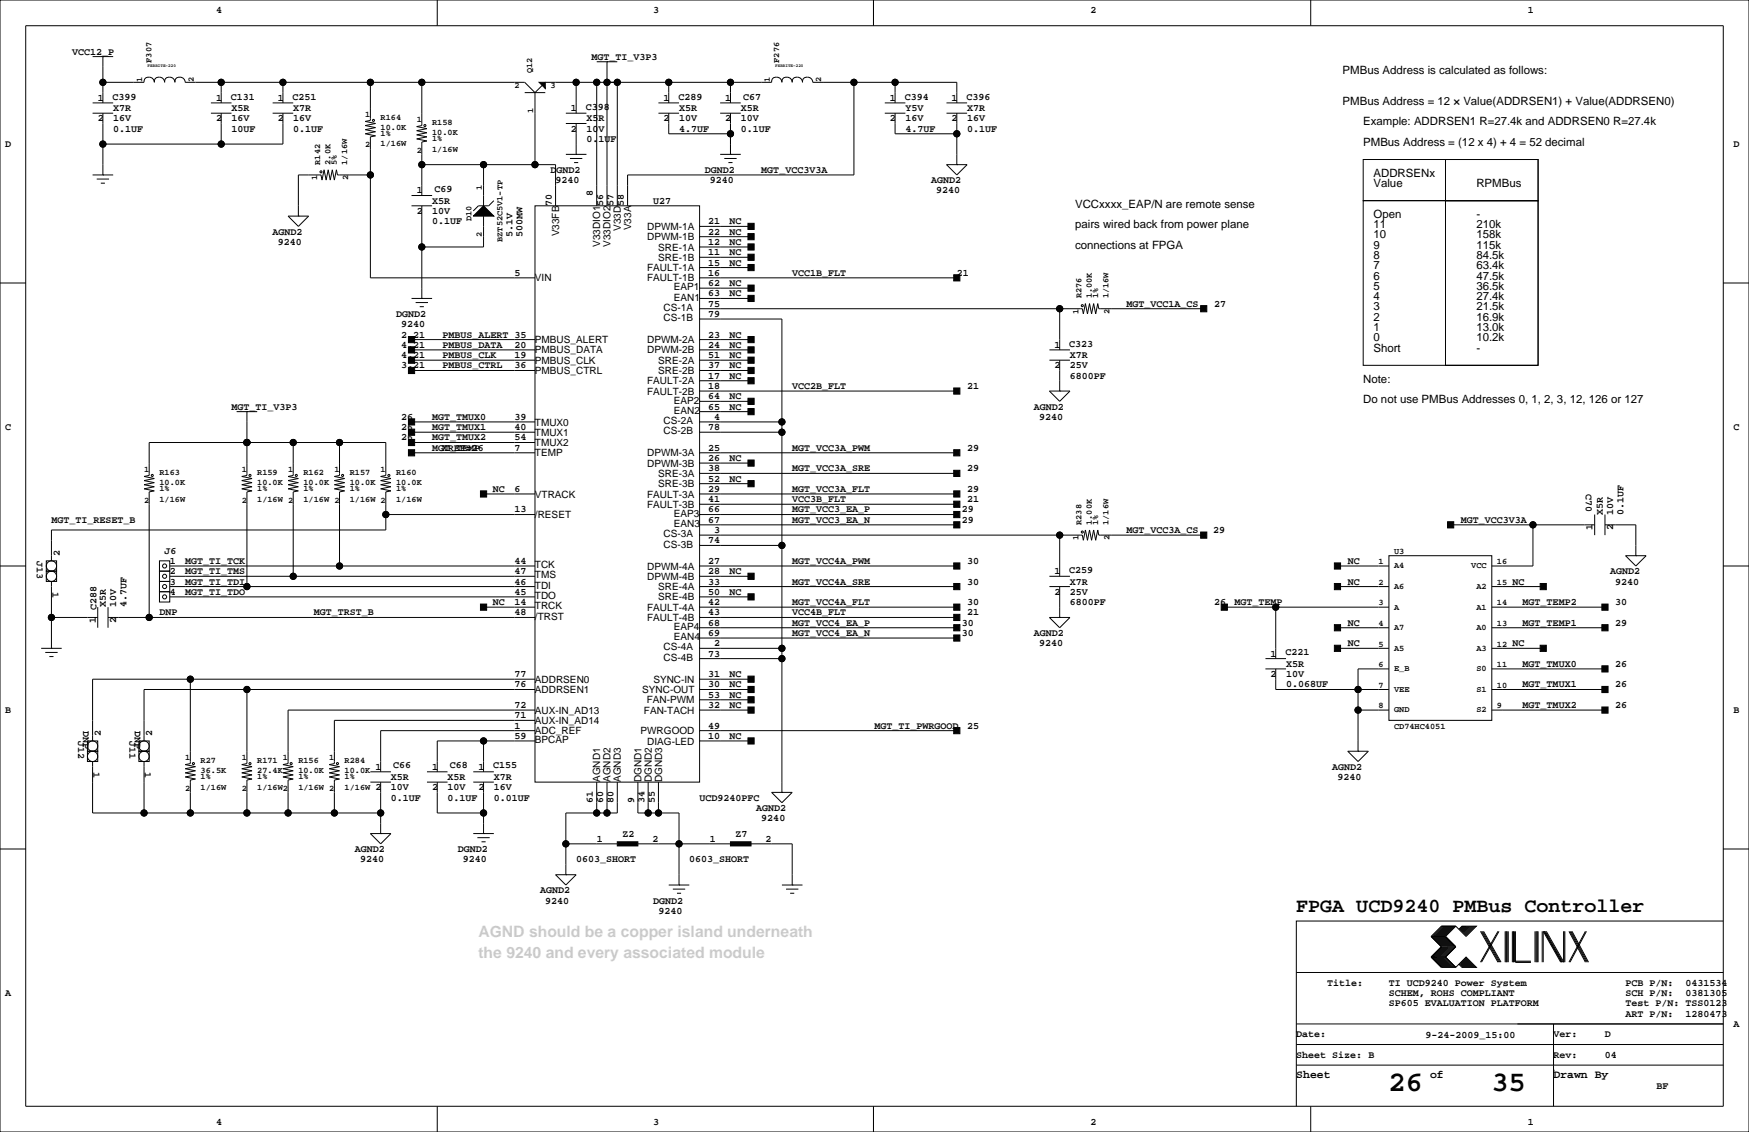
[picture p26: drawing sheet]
<svg xmlns="http://www.w3.org/2000/svg" width="432mm" height="279mm" viewBox="0 0 432 279" stroke-linecap="round" stroke-linejoin="round" font-family="sans-serif">
<defs><g id="words">
<g font-size="7.1">
<text x="342.8" y="269.3">26</text>
<text x="368.2" y="269.3">35</text>
</g>
<text font-size="4.9" x="320" y="225.1">FPGA UCD9240 PMBus Controller</text>
<g font-size="3.9" fill="#ccc">
<text x="118.1" y="231.3">AGND should be a copper island underneath</text>
<text x="118.1" y="236.3">the 9240 and every associated module</text>
</g>
<g font-size="2.8">
<text x="331.5" y="18.2">PMBus Address is calculated as follows:</text>
<text x="331.5" y="25.8">PMBus Address = 12 × Value(ADDRSEN1) + Value(ADDRSEN0)</text>
<text x="336.6" y="30.9">Example: ADDRSEN1 R=27.4k and ADDRSEN0 R=27.4k</text>
<text x="336.6" y="36">PMBus Address = (12 x 4) + 4 = 52 decimal</text>
<text x="339.1" y="43.6">ADDRSENx</text>
<text x="339.1" y="46.1">Value</text>
<text x="364.5" y="46.1">RPMBus</text>
<text x="265.4" y="51.2">VCCxxxx_EAP/N are remote sense</text>
<text x="339.1" y="53.8">Open</text>
<text x="364.5" y="53.8">-</text>
<text x="265.4" y="56.3">pairs wired back from power plane</text>
<text x="339.1" y="56.3">11</text>
<text x="339.1" y="58.8">10</text>
<text x="364.5" y="58.8">158k</text>
<text x="364.5" y="56.3">210k</text>
<text x="265.4" y="61.4">connections at FPGA</text>
<text x="339.1" y="61.4">9</text>
<text x="339.1" y="63.9">8</text>
<text x="364.5" y="61.4">115k</text>
<text x="364.5" y="63.9">84.5k</text>
<text x="339.1" y="66.5">7</text>
<text x="339.1" y="69">6</text>
<text x="339.1" y="71.5">5</text>
<text x="364.5" y="66.5">63.4k</text>
<text x="364.5" y="69">47.5k</text>
<text x="364.5" y="71.5">36.5k</text>
<text x="339.1" y="74.1">4</text>
<text x="339.1" y="76.6">3</text>
<text x="364.5" y="74.1">27.4k</text>
<text x="364.5" y="76.6">21.5k</text>
<text x="339.1" y="79.2">2</text>
<text x="339.1" y="81.7">1</text>
<text x="364.5" y="79.2">16.9k</text>
<text x="364.5" y="81.7">13.0k</text>
<text x="339.1" y="84.2">0</text>
<text x="339.1" y="86.8">Short</text>
<text x="364.5" y="86.8">-</text>
<text x="364.5" y="84.2">10.2k</text>
<text x="336.6" y="94.4">Note:</text>
<text x="336.6" y="99.5">Do not use PMBus Addresses 0, 1, 2, 3, 12, 126 or 127</text>
<text x="320" y="266.1">Sheet</text>
<text x="353.1" y="266.1">of</text>
<text x="383.5" y="266.1">Drawn By</text>
</g>
<g font-size="2.5">
<text x="53.3" y="3.3">4</text>
<text x="161.3" y="3.3">3</text>
<text x="269.2" y="3.3">2</text>
<text x="377.2" y="3.3">1</text>
<text x="17.8" y="13.5">VCC12_P</text>
<text x="146" y="14.7">MGT_TI_V3P3</text>
<text x="24.1" y="24.9">1</text>
<text x="24.1" y="30">2</text>
<text x="27.8" y="24.6">C399</text>
<text x="27.9" y="27.4">X7R</text>
<text x="27.9" y="30">16V</text>
<text x="53.3" y="30">2</text>
<text x="53.3" y="24.9">1</text>
<text x="57" y="24.6">C131</text>
<text x="57.1" y="30">16V</text>
<text x="57.1" y="27.4">X5R</text>
<text x="68.6" y="30">2</text>
<text x="68.6" y="24.9">1</text>
<text x="72.2" y="24.6">C251</text>
<text x="72.4" y="30">16V</text>
<text x="72.4" y="27.4">X7R</text>
<text x="141" y="27.4">1</text>
<text x="144.6" y="27.1">C398</text>
<text x="144.8" y="30">X5R</text>
<text x="163.8" y="30">2</text>
<text x="163.8" y="24.9">1</text>
<text x="167.5" y="24.6">C289</text>
<text x="167.6" y="27.4">X5R</text>
<text x="167.6" y="30">10V</text>
<text x="179.1" y="30">2</text>
<text x="179.1" y="24.9">1</text>
<text x="182.9" y="30">10V</text>
<text x="182.9" y="27.4">X5R</text>
<text x="183.5" y="24.6">C67</text>
<text x="219.7" y="24.9">1</text>
<text x="219.7" y="30">2</text>
<text x="223.4" y="24.6">C394</text>
<text x="223.5" y="27.4">Y5V</text>
<text x="223.5" y="30">16V</text>
<text x="234.9" y="24.9">1</text>
<text x="234.9" y="30">2</text>
<text x="238.6" y="24.6">C396</text>
<text x="238.8" y="27.4">X7R</text>
<text x="238.8" y="30">16V</text>
<text x="27.9" y="32.5">0.1UF</text>
<text x="57.1" y="32.5">10UF</text>
<text x="72.4" y="32.5">0.1UF</text>
<text x="141" y="32.5">2</text>
<text x="144.8" y="32.5">10V</text>
<text x="144.8" y="35.1">0.1UF</text>
<text x="167.6" y="32.5">4.7UF</text>
<text x="182.9" y="32.5">0.1UF</text>
<text x="223.5" y="32.5">4.7UF</text>
<text x="238.8" y="32.5">0.1UF</text>
<text x="1.3" y="36.3">D</text>
<text x="428" y="36.3">D</text>
<text x="102.9" y="47.8">1</text>
<text x="107.3" y="47.4">C69</text>
<text x="135.9" y="42.7">DGND2</text>
<text x="137.2" y="45.2">9240</text>
<text x="174" y="42.7">DGND2</text>
<text x="175.3" y="45.2">9240</text>
<text x="188" y="42.7">MGT_VCC3V3A</text>
<text x="229.9" y="45.2">AGND2</text>
<text x="231.1" y="47.8">9240</text>
<text x="102.9" y="52.8">2</text>
<text x="106.7" y="50.3">X5R</text>
<text x="106.7" y="52.8">10V</text>
<text x="136.2" y="50.8" transform="rotate(-90 136.2 50.8)">70</text>
<text x="146.4" y="48.3" transform="rotate(-90 146.4 48.3)">8</text>
<text x="148.9" y="50.8" transform="rotate(-90 148.9 50.8)">56</text>
<text x="151.5" y="50.8" transform="rotate(-90 151.5 50.8)">57</text>
<text x="154" y="50.8" transform="rotate(-90 154 50.8)">58</text>
<text x="161.3" y="50.3">U27</text>
<text x="67.3" y="57.9">AGND2</text>
<text x="106.7" y="55.4">0.1UF</text>
<text x="126.5" y="58.4" transform="rotate(-90 126.5 58.4)">5.1V</text>
<text x="129" y="58.4" transform="rotate(-90 129 58.4)">500MW</text>
<text x="138" y="58.3" transform="rotate(-90 138 58.3)">V33FB</text>
<text x="153.3" y="57" transform="rotate(-90 153.3 57)">V33D</text>
<text x="155.8" y="56.8" transform="rotate(-90 155.8 56.8)">V33A</text>
<text x="159.8" y="56.8">DPWM-1A</text>
<text x="159.8" y="59.3">DPWM-1B</text>
<text x="174.8" y="55.4">21</text>
<text x="174.8" y="57.9">22</text>
<text x="180.1" y="57.9">NC</text>
<text x="180.1" y="55.4">NC</text>
<text x="68.6" y="60.5">9240</text>
<text x="148.2" y="61" transform="rotate(-90 148.2 61)">V33DIO1</text>
<text x="150.7" y="61" transform="rotate(-90 150.7 61)">V33DIO2</text>
<text x="162.5" y="61.8">SRE-1A</text>
<text x="162.5" y="64.4">SRE-1B</text>
<text x="174.8" y="65.5">15</text>
<text x="174.8" y="60.5">12</text>
<text x="174.8" y="63">11</text>
<text x="180.1" y="65.5">NC</text>
<text x="180.1" y="63">NC</text>
<text x="180.1" y="60.5">NC</text>
<text x="127" y="68.1">5</text>
<text x="132.1" y="69.5">VIN</text>
<text x="159.8" y="66.9">FAULT-1A</text>
<text x="159.8" y="69.5">FAULT-1B</text>
<text x="166.4" y="71.7">EAP1</text>
<text x="174.8" y="70.6">62</text>
<text x="174.8" y="68.1">16</text>
<text x="180.1" y="70.6">NC</text>
<text x="195.6" y="68.1">VCC1B_FLT</text>
<text x="236.2" y="68.1">21</text>
<text x="163.8" y="76.7">CS-1A</text>
<text x="166.4" y="74.2">EAN1</text>
<text x="174.8" y="75.7">75</text>
<text x="174.8" y="73.2">63</text>
<text x="180.1" y="73.2">NC</text>
<text x="278.1" y="75.7">MGT_VCC1A_CS</text>
<text x="299.7" y="75.7">27</text>
<text x="97.8" y="78.2">DGND2</text>
<text x="99.1" y="80.8">9240</text>
<text x="99.1" y="83.3">2,21</text>
<text x="109.2" y="83.3">PMBUS_ALERT 35</text>
<text x="163.8" y="79.3">CS-1B</text>
<text x="174.8" y="78.2">79</text>
<text x="174.8" y="83.3">23</text>
<text x="180.1" y="83.3">NC</text>
<text x="99.1" y="88.4">4,21</text>
<text x="99.1" y="85.9">4,21</text>
<text x="109.2" y="88.4">PMBUS_CLK</text>
<text x="109.2" y="85.9">PMBUS_DATA</text>
<text x="127" y="88.4">19</text>
<text x="127" y="85.9">20</text>
<text x="132.1" y="84.7">PMBUS_ALERT</text>
<text x="132.1" y="89.8">PMBUS_CLK</text>
<text x="132.1" y="87.2">PMBUS_DATA</text>
<text x="159.8" y="84.7">DPWM-2A</text>
<text x="159.8" y="87.2">DPWM-2B</text>
<text x="162.5" y="89.8">SRE-2A</text>
<text x="174.8" y="85.9">24</text>
<text x="174.8" y="88.4">51</text>
<text x="180.1" y="85.9">NC</text>
<text x="180.1" y="88.4">NC</text>
<text x="260.3" y="85.9">1</text>
<text x="264" y="85.5">C323</text>
<text x="264.2" y="88.4">X7R</text>
<text x="99.1" y="90.9">3,21</text>
<text x="109.2" y="90.9">PMBUS_CTRL</text>
<text x="127" y="90.9">36</text>
<text x="132.1" y="92.3">PMBUS_CTRL</text>
<text x="159.8" y="94.9">FAULT-2A</text>
<text x="162.5" y="92.3">SRE-2B</text>
<text x="174.8" y="93.5">17</text>
<text x="174.8" y="90.9">37</text>
<text x="180.1" y="93.5">NC</text>
<text x="180.1" y="90.9">NC</text>
<text x="260.3" y="90.9">2</text>
<text x="264.2" y="93.5">6800PF</text>
<text x="264.2" y="90.9">25V</text>
<text x="57.1" y="101.1">MGT_TI_V3P3</text>
<text x="159.8" y="97.4">FAULT-2B</text>
<text x="166.4" y="99.6">EAP2</text>
<text x="174.8" y="101.1">65</text>
<text x="174.8" y="98.6">64</text>
<text x="174.8" y="96">18</text>
<text x="180.1" y="101.1">NC</text>
<text x="180.1" y="98.6">NC</text>
<text x="195.6" y="96">VCC2B_FLT</text>
<text x="238.8" y="96">21</text>
<text x="255.3" y="101.1">AGND2</text>
<text x="1.3" y="106.2">C</text>
<text x="99.1" y="106.2">26</text>
<text x="99.1" y="103.6">26</text>
<text x="106.7" y="106.2">MGT_TMUX1</text>
<text x="106.7" y="103.6">MGT_TMUX0</text>
<text x="127" y="103.6">39</text>
<text x="127" y="106.2">40</text>
<text x="132.1" y="105">TMUX0</text>
<text x="132.1" y="107.6">TMUX1</text>
<text x="163.8" y="104.7">CS-2A</text>
<text x="163.8" y="107.2">CS-2B</text>
<text x="166.4" y="102.1">EAN2</text>
<text x="174.8" y="106.2">78</text>
<text x="176.3" y="103.6">4</text>
<text x="256.5" y="103.6">9240</text>
<text x="428" y="106.2">C</text>
<text x="99.1" y="108.7">26</text>
<text x="106.7" y="111.3">MGT_TEMP</text>
<text x="106.7" y="108.7">MGT_TMUX2</text>
<text x="109.1" y="111.3">XREF=26</text>
<text x="127" y="111.3">7</text>
<text x="127" y="108.7">54</text>
<text x="132.1" y="112.6">TEMP</text>
<text x="132.1" y="110.1">TMUX2</text>
<text x="159.8" y="112.6">DPWM-3A</text>
<text x="174.8" y="111.3">25</text>
<text x="174.8" y="113.8">26</text>
<text x="180.1" y="113.8">NC</text>
<text x="195.6" y="111.3">MGT_VCC3A_PWM</text>
<text x="238.8" y="111.3">29</text>
<text x="159.8" y="115.2">DPWM-3B</text>
<text x="162.5" y="117.7">SRE-3A</text>
<text x="174.8" y="116.3">38</text>
<text x="174.8" y="118.9">52</text>
<text x="180.1" y="118.9">NC</text>
<text x="195.6" y="116.3">MGT_VCC3A_SRE</text>
<text x="238.8" y="116.3">29</text>
<text x="121.7" y="121.4">NC</text>
<text x="127" y="121.4">6</text>
<text x="132.1" y="122.8">VTRACK</text>
<text x="159.8" y="122.8">FAULT-3A</text>
<text x="159.8" y="125.3">FAULT-3B</text>
<text x="162.5" y="120.3">SRE-3B</text>
<text x="174.8" y="121.4">29</text>
<text x="174.8" y="124">41</text>
<text x="195.6" y="124">VCC3B_FLT</text>
<text x="195.6" y="121.4">MGT_VCC3A_FLT</text>
<text x="238.8" y="124">21</text>
<text x="238.8" y="121.4">29</text>
<text x="391.5" y="122" transform="rotate(90 391.5 122)">C70</text>
<text x="12.7" y="129">MGT_TI_RESET_B</text>
<text x="127" y="126.5">13</text>
<text x="132.1" y="127.9">/RESET</text>
<text x="166.4" y="130.1">EAN3</text>
<text x="166.4" y="127.5">EAP3</text>
<text x="174.8" y="129">67</text>
<text x="174.8" y="126.5">66</text>
<text x="176.3" y="131.6">3</text>
<text x="195.6" y="129">MGT_VCC3_EA_N</text>
<text x="195.6" y="126.5">MGT_VCC3_EA_P</text>
<text x="237.5" y="129">29</text>
<text x="237.5" y="126.5">29</text>
<text x="278.1" y="131.6">MGT_VCC3A_CS</text>
<text x="299.5" y="131.6">29</text>
<text x="360.7" y="129">MGT_VCC3V3A</text>
<text x="393.2" y="130.8" transform="rotate(-90 393.2 130.8)">1</text>
<text x="395.7" y="127" transform="rotate(-90 395.7 127)">X5R</text>
<text x="398.3" y="130.8" transform="rotate(-90 398.3 130.8)">2</text>
<text x="398.3" y="127" transform="rotate(-90 398.3 127)">10V</text>
<text x="400.8" y="127" transform="rotate(-90 400.8 127)">0.1UF</text>
<text x="14.7" y="137.2" transform="rotate(-90 14.7 137.2)">2</text>
<text x="40.6" y="136.7">J6</text>
<text x="163.8" y="132.6">CS-3A</text>
<text x="163.8" y="135.2">CS-3B</text>
<text x="174.8" y="134.1">74</text>
<text x="9.1" y="138.4" transform="rotate(90 9.1 138.4)">J13</text>
<text x="41.9" y="139.2">1</text>
<text x="41.9" y="141.7">2</text>
<text x="45.7" y="141.7">MGT_TI_TMS</text>
<text x="45.7" y="139.2">MGT_TI_TCK</text>
<text x="127" y="139.2">44</text>
<text x="127" y="141.7">47</text>
<text x="132.1" y="140.2">TCK</text>
<text x="132.1" y="142.8">TMS</text>
<text x="159.8" y="140.6">DPWM-4A</text>
<text x="159.8" y="143.1">DPWM-4B</text>
<text x="174.8" y="139.2">27</text>
<text x="174.8" y="141.7">28</text>
<text x="180.1" y="141.7">NC</text>
<text x="195.6" y="139.2">MGT_VCC4A_PWM</text>
<text x="238.8" y="139.2">30</text>
<text x="260.3" y="141.7">1</text>
<text x="264" y="141.4">C259</text>
<text x="332.7" y="139.2">NC</text>
<text x="397.5" y="141.7">AGND2</text>
<text x="12.9" y="146" transform="rotate(90 12.9 146)">1</text>
<text x="26.2" y="149.9" transform="rotate(-90 26.2 149.9)">X5R</text>
<text x="28.7" y="149.9" transform="rotate(-90 28.7 149.9)">10V</text>
<text x="31.2" y="149.9" transform="rotate(-90 31.2 149.9)">4.7UF</text>
<text x="41.9" y="144.3">3</text>
<text x="41.9" y="146.8">4</text>
<text x="45.7" y="146.8">MGT_TI_TDO</text>
<text x="45.7" y="144.3">MGT_TI_TDI</text>
<text x="121.7" y="149.4">NC</text>
<text x="127" y="144.3">46</text>
<text x="127" y="146.8">45</text>
<text x="127" y="149.4">14</text>
<text x="132.1" y="145.3">TDI</text>
<text x="132.1" y="147.9">TDO</text>
<text x="162.5" y="145.7">SRE-4A</text>
<text x="162.5" y="148.2">SRE-4B</text>
<text x="174.8" y="149.4">42</text>
<text x="174.8" y="144.3">33</text>
<text x="174.8" y="146.8">50</text>
<text x="180.1" y="146.8">NC</text>
<text x="195.6" y="149.4">MGT_VCC4A_FLT</text>
<text x="195.6" y="144.3">MGT_VCC4A_SRE</text>
<text x="238.8" y="149.4">30</text>
<text x="238.8" y="144.3">30</text>
<text x="260.3" y="146.8">2</text>
<text x="264.2" y="149.4">6800PF</text>
<text x="264.2" y="146.8">25V</text>
<text x="264.2" y="144.3">X7R</text>
<text x="299.7" y="149.4">26</text>
<text x="304.8" y="149.4">MGT_TEMP</text>
<text x="332.7" y="144.3">NC</text>
<text x="373.4" y="144.3">NC</text>
<text x="375.9" y="149.4">MGT_TEMP2</text>
<text x="398.8" y="144.3">9240</text>
<text x="398.8" y="149.4">30</text>
<text x="23.6" y="153.7" transform="rotate(-90 23.6 153.7)">1</text>
<text x="23.8" y="150.5" transform="rotate(-90 23.8 150.5)">C288</text>
<text x="28.7" y="153.7" transform="rotate(-90 28.7 153.7)">2</text>
<text x="39.4" y="151.9">DNP</text>
<text x="77.5" y="151.9">MGT_TRST_B</text>
<text x="127" y="151.9">48</text>
<text x="132.1" y="152.9">/TRST</text>
<text x="132.1" y="150.4">TRCK</text>
<text x="159.8" y="150.7">FAULT-4A</text>
<text x="159.8" y="153.3">FAULT-4B</text>
<text x="166.4" y="155.5">EAP4</text>
<text x="174.8" y="154.4">68</text>
<text x="174.8" y="151.9">43</text>
<text x="195.6" y="151.9">VCC4B_FLT</text>
<text x="195.6" y="154.4">MGT_VCC4_EA_P</text>
<text x="237.5" y="154.4">30</text>
<text x="238.8" y="151.9">21</text>
<text x="332.7" y="154.4">NC</text>
<text x="375.9" y="154.4">MGT_TEMP1</text>
<text x="398.8" y="154.4">29</text>
<text x="163.8" y="160.6">CS-4A</text>
<text x="166.4" y="158">EAN4</text>
<text x="174.8" y="157">69</text>
<text x="176.3" y="159.5">2</text>
<text x="195.6" y="157">MGT_VCC4_EA_N</text>
<text x="237.5" y="157">30</text>
<text x="255.3" y="157">AGND2</text>
<text x="256.5" y="159.5">9240</text>
<text x="317.3" y="161.7">C221</text>
<text x="332.7" y="159.5">NC</text>
<text x="373.4" y="159.5">NC</text>
<text x="127" y="167.1">77</text>
<text x="163.8" y="163.1">CS-4B</text>
<text x="174.8" y="162.1">73</text>
<text x="174.8" y="167.1">31</text>
<text x="180.1" y="167.1">NC</text>
<text x="313.7" y="167.1">2</text>
<text x="313.7" y="162.1">1</text>
<text x="317.5" y="167.1">10V</text>
<text x="317.5" y="164.6">X5R</text>
<text x="375.9" y="164.6">MGT_TMUX0</text>
<text x="398.8" y="164.6">26</text>
<text x="127" y="169.7">76</text>
<text x="132.1" y="168.5">ADDRSEN0</text>
<text x="132.1" y="171.1">ADDRSEN1</text>
<text x="158.6" y="171.1">SYNC-OUT</text>
<text x="159.7" y="173.6">FAN-PWM</text>
<text x="161.3" y="168.5">SYNC-IN</text>
<text x="174.8" y="172.2">53</text>
<text x="174.8" y="169.7">30</text>
<text x="180.1" y="169.7">NC</text>
<text x="180.1" y="172.2">NC</text>
<text x="317.5" y="169.7">0.068UF</text>
<text x="375.9" y="169.7">MGT_TMUX1</text>
<text x="398.8" y="169.7">26</text>
<text x="1.3" y="176">B</text>
<text x="127" y="179.8">1</text>
<text x="127" y="174.8">72</text>
<text x="127" y="177.3">71</text>
<text x="132.1" y="176.1">AUX-IN_AD13</text>
<text x="132.1" y="178.7">AUX-IN_AD14</text>
<text x="159" y="176.1">FAN-TACH</text>
<text x="174.8" y="174.8">32</text>
<text x="174.8" y="179.8">49</text>
<text x="180.1" y="174.8">NC</text>
<text x="215.9" y="179.8">MGT_TI_PWRGOOD</text>
<text x="238.8" y="179.8">25</text>
<text x="375.9" y="174.8">MGT_TMUX2</text>
<text x="398.8" y="174.8">26</text>
<text x="428" y="176">B</text>
<text x="19.3" y="182.9" transform="rotate(90 19.3 182.9)">J12</text>
<text x="20.5" y="180.3" transform="rotate(90 20.5 180.3)">DNP</text>
<text x="24.9" y="181.6" transform="rotate(-90 24.9 181.6)">2</text>
<text x="32" y="182.9" transform="rotate(90 32 182.9)">J11</text>
<text x="33.2" y="180.3" transform="rotate(90 33.2 180.3)">DNP</text>
<text x="37.6" y="181.6" transform="rotate(-90 37.6 181.6)">2</text>
<text x="127" y="182.4">59</text>
<text x="132.1" y="181.2">ADC_REF</text>
<text x="132.1" y="183.4">BPCAP</text>
<text x="158.1" y="181.2">PWRGOOD</text>
<text x="159.8" y="183.8">DIAG-LED</text>
<text x="174.8" y="182.4">10</text>
<text x="180.1" y="182.4">NC</text>
<text x="23.1" y="190.5" transform="rotate(90 23.1 190.5)">1</text>
<text x="35.8" y="190.5" transform="rotate(90 35.8 190.5)">1</text>
<text x="92.7" y="190">1</text>
<text x="97.1" y="189.7">C66</text>
<text x="106.7" y="190">1</text>
<text x="111.1" y="189.7">C68</text>
<text x="118.1" y="190">1</text>
<text x="121.8" y="189.7">C155</text>
<text x="328.9" y="190">AGND2</text>
<text x="92.7" y="195.1">2</text>
<text x="96.5" y="197.6">0.1UF</text>
<text x="96.5" y="195.1">10V</text>
<text x="96.5" y="192.5">X5R</text>
<text x="106.7" y="195.1">2</text>
<text x="110.5" y="192.5">X5R</text>
<text x="110.5" y="195.1">10V</text>
<text x="110.5" y="197.6">0.1UF</text>
<text x="118.1" y="195.1">2</text>
<text x="121.9" y="197.6">0.01UF</text>
<text x="121.9" y="195.1">16V</text>
<text x="121.9" y="192.5">X7R</text>
<text x="148.2" y="193" transform="rotate(-90 148.2 193)">AGND1</text>
<text x="150.7" y="193" transform="rotate(-90 150.7 193)">AGND2</text>
<text x="153.3" y="193" transform="rotate(-90 153.3 193)">AGND3</text>
<text x="158.4" y="193" transform="rotate(-90 158.4 193)">DGND1</text>
<text x="160.9" y="193" transform="rotate(-90 160.9 193)">DGND2</text>
<text x="163.4" y="193" transform="rotate(-90 163.4 193)">DGND3</text>
<text x="172.7" y="197.6">UCD9240PFC</text>
<text x="330.2" y="192.5">9240</text>
<text x="146.4" y="198.1" transform="rotate(-90 146.4 198.1)">61</text>
<text x="148.9" y="198.1" transform="rotate(-90 148.9 198.1)">60</text>
<text x="151.5" y="198.1" transform="rotate(-90 151.5 198.1)">80</text>
<text x="156.6" y="198.1" transform="rotate(-90 156.6 198.1)">9</text>
<text x="159.1" y="198.1" transform="rotate(-90 159.1 198.1)">34</text>
<text x="161.6" y="198.1" transform="rotate(-90 161.6 198.1)">55</text>
<text x="186.7" y="200.2">AGND2</text>
<text x="188" y="202.7">9240</text>
<text x="147.3" y="207.8">1</text>
<text x="153.7" y="206.5">Z2</text>
<text x="161.1" y="207.8">2</text>
<text x="175.3" y="207.8">1</text>
<text x="181.6" y="206.5">Z7</text>
<text x="189" y="207.8">2</text>
<text x="87.6" y="210.3">AGND2</text>
<text x="88.9" y="212.9">9240</text>
<text x="113" y="210.3">DGND2</text>
<text x="114.3" y="212.9">9240</text>
<text x="142.2" y="212.9">0603_SHORT</text>
<text x="170.2" y="212.9">0603_SHORT</text>
<text x="133.3" y="220.5">AGND2</text>
<text x="134.6" y="223">9240</text>
<text x="161.3" y="223">DGND2</text>
<text x="162.6" y="225.6">9240</text>
<text x="1.3" y="245.9">A</text>
<text x="327.7" y="243.3">Title:</text>
<text x="342.9" y="243.3">TI UCD9240 Power System</text>
<text x="342.9" y="245.9">SCHEM, ROHS COMPLIANT</text>
<text x="401.3" y="245.9">SCH P/N:</text>
<text x="401.3" y="243.3">PCB P/N:</text>
<text x="416.1" y="245.9">0381305</text>
<text x="416.1" y="243.3">0431534</text>
<text x="342.9" y="248.4">SP605 EVALUATION PLATFORM</text>
<text x="401.3" y="248.4">Test P/N: TSS0123</text>
<text x="401.3" y="251">ART P/N:</text>
<text x="416.1" y="251">1280473</text>
<text x="320" y="256">Date:</text>
<text x="351.9" y="256.2">9-24-2009_15:00</text>
<text x="383.5" y="256">Ver:</text>
<text x="396.2" y="256">D</text>
<text x="428" y="253.5">A</text>
<text x="320" y="261.1">Sheet Size: B</text>
<text x="383.5" y="261.1">Rev:</text>
<text x="396.2" y="261.1">04</text>
<text x="408.9" y="268.7">BF</text>
<text x="53.3" y="277.6">4</text>
<text x="161.3" y="277.6">3</text>
<text x="269.2" y="277.6">2</text>
<text x="377.2" y="277.6">1</text>
</g>
<g font-size="2.1">
<text x="37.4" y="15.5" transform="rotate(-90 37.4 15.5)">F307</text>
<text x="192.4" y="15.5" transform="rotate(-90 192.4 15.5)">F276</text>
<text x="35.1" y="20.3" transform="rotate(-90 35.1 20.3)">1</text>
<text x="47.8" y="20.3" transform="rotate(-90 47.8 20.3)">2</text>
<text x="127" y="21.7">2</text>
<text x="131.4" y="18" transform="rotate(-90 131.4 18)">Q12</text>
<text x="135.9" y="21.7">3</text>
<text x="190.1" y="20.3" transform="rotate(-90 190.1 20.3)">1</text>
<text x="202.8" y="20.3" transform="rotate(-90 202.8 20.3)">2</text>
<text x="90.2" y="28.8">1</text>
<text x="94" y="29.6">R164</text>
<text x="131.6" y="27.9" transform="rotate(-90 131.6 27.9)">1</text>
<text x="94" y="33.6">1%</text>
<text x="94" y="32.1">10.0K</text>
<text x="102.9" y="30">1</text>
<text x="106.7" y="30.8">R158</text>
<text x="106.7" y="33.4">10.0K</text>
<text x="106.7" y="34.9">1%</text>
<text x="79.1" y="40.6" transform="rotate(-90 79.1 40.6)">R142</text>
<text x="81.6" y="40.6" transform="rotate(-90 81.6 40.6)">2.0K</text>
<text x="83.1" y="40.6" transform="rotate(-90 83.1 40.6)">5%</text>
<text x="85.7" y="40.6" transform="rotate(-90 85.7 40.6)">1/16W</text>
<text x="90.2" y="36.4">2</text>
<text x="94" y="36.2">1/16W</text>
<text x="102.9" y="37.7">2</text>
<text x="106.7" y="37.4">1/16W</text>
<text x="78.3" y="44.4" transform="rotate(-90 78.3 44.4)">1</text>
<text x="85.9" y="44.4" transform="rotate(-90 85.9 44.4)">2</text>
<text x="118.9" y="47" transform="rotate(-90 118.9 47)">1</text>
<text x="116.4" y="54.6" transform="rotate(-90 116.4 54.6)">D10</text>
<text x="118.9" y="58.4" transform="rotate(-90 118.9 58.4)">2</text>
<text x="124" y="59.7" transform="rotate(-90 124 59.7)">BZT52C5V1-TP</text>
<text x="266.3" y="77.5" transform="rotate(-90 266.3 77.5)">1</text>
<text x="267" y="73.7" transform="rotate(-90 267 73.7)">R276</text>
<text x="269.6" y="73.7" transform="rotate(-90 269.6 73.7)">1.00K</text>
<text x="271.1" y="73.7" transform="rotate(-90 271.1 73.7)">1%</text>
<text x="273.6" y="73.7" transform="rotate(-90 273.6 73.7)">1/16W</text>
<text x="273.9" y="77.5" transform="rotate(-90 273.9 77.5)">2</text>
<text x="35.6" y="116.4">1</text>
<text x="39.4" y="117.2">R163</text>
<text x="39.4" y="119.7">10.0K</text>
<text x="59.7" y="116.4">1</text>
<text x="63.5" y="117.2">R159</text>
<text x="63.5" y="119.7">10.0K</text>
<text x="71.1" y="116.4">1</text>
<text x="74.9" y="119.7">10.0K</text>
<text x="74.9" y="117.2">R162</text>
<text x="82.5" y="116.4">1</text>
<text x="86.4" y="119.7">10.0K</text>
<text x="86.4" y="117.2">R157</text>
<text x="94" y="116.4">1</text>
<text x="97.8" y="119.7">10.0K</text>
<text x="97.8" y="117.2">R160</text>
<text x="35.6" y="124">2</text>
<text x="39.4" y="123.8">1/16W</text>
<text x="39.4" y="121.2">1%</text>
<text x="59.7" y="124">2</text>
<text x="63.5" y="123.8">1/16W 2</text>
<text x="63.5" y="121.2">1%</text>
<text x="74.9" y="121.2">1%</text>
<text x="74.9" y="123.8">1/16W 2</text>
<text x="86.4" y="121.2">1%</text>
<text x="86.4" y="123.8">1/16W 2</text>
<text x="97.8" y="121.2">1%</text>
<text x="97.8" y="123.8">1/16W</text>
<text x="267" y="129.5" transform="rotate(-90 267 129.5)">R238</text>
<text x="269.6" y="129.5" transform="rotate(-90 269.6 129.5)">1.00K</text>
<text x="271.1" y="129.5" transform="rotate(-90 271.1 129.5)">1%</text>
<text x="273.6" y="129.5" transform="rotate(-90 273.6 129.5)">1/16W</text>
<text x="266.3" y="133.3" transform="rotate(-90 266.3 133.3)">1</text>
<text x="273.9" y="133.3" transform="rotate(-90 273.9 133.3)">2</text>
<text x="344.2" y="136.7">U3</text>
<text x="340.4" y="139.3">1</text>
<text x="344.2" y="140.3">A4</text>
<text x="363.2" y="140.3">VCC</text>
<text x="369.6" y="139.3">16</text>
<text x="340.4" y="144.3">2</text>
<text x="340.4" y="149.4">3</text>
<text x="344.2" y="145.4">A6</text>
<text x="364.5" y="145.4">A2</text>
<text x="369.6" y="149.4">14</text>
<text x="369.6" y="144.3">15</text>
<text x="340.4" y="154.5">4</text>
<text x="344.2" y="150.5">A</text>
<text x="344.2" y="155.5">A7</text>
<text x="364.5" y="155.5">A0</text>
<text x="364.5" y="150.5">A1</text>
<text x="369.6" y="154.5">13</text>
<text x="340.4" y="159.6">5</text>
<text x="344.2" y="160.6">A5</text>
<text x="364.5" y="160.6">A3</text>
<text x="369.6" y="159.6">12</text>
<text x="340.4" y="164.7">6</text>
<text x="344.2" y="165.7">E_B</text>
<text x="364.5" y="165.7">S0</text>
<text x="369.6" y="164.7">11</text>
<text x="340.4" y="169.7">7</text>
<text x="344.2" y="170.8">VEE</text>
<text x="364.5" y="170.8">S1</text>
<text x="369.6" y="169.7">10</text>
<text x="340.4" y="174.8">8</text>
<text x="344.2" y="175.9">GND</text>
<text x="344.2" y="179.9">CD74HC4051</text>
<text x="364.5" y="175.9">S2</text>
<text x="369.6" y="174.8">9</text>
<text x="45.7" y="187.5">1</text>
<text x="49.5" y="188.3">R27</text>
<text x="49.5" y="190.8">36.5K</text>
<text x="59.7" y="187.5">1</text>
<text x="63.5" y="188.3">R171</text>
<text x="63.5" y="190.8">27.4K</text>
<text x="69.8" y="187.5">1</text>
<text x="73.7" y="190.8">10.0K</text>
<text x="73.7" y="188.3">R156</text>
<text x="81.3" y="187.5">1</text>
<text x="85.1" y="188.3">R284</text>
<text x="85.1" y="190.8">10.0K</text>
<text x="45.7" y="195.1">2</text>
<text x="49.5" y="194.9">1/16W</text>
<text x="49.5" y="192.4">1%</text>
<text x="59.7" y="195.1">2</text>
<text x="63.5" y="194.9">1/16W2</text>
<text x="63.5" y="192.4">1%</text>
<text x="73.7" y="192.4">1%</text>
<text x="73.7" y="194.9">1/16W 2</text>
<text x="85.1" y="194.9">1/16W</text>
<text x="85.1" y="192.4">1%</text>
</g>
<g font-size="1.1">
<text x="36.4" y="16.4">FERRITE-220</text>
<text x="191.4" y="16.4">FERRITE-220</text>
</g>
</g></defs>
<g fill="none" stroke="#000" stroke-width=".25">
<path d="M0 0h431.8v279.4h-431.8zM6.3 6.4h419.1v266.6h-419.1zM22.9 14h5M25.4 14h.1M25.4 14v11.4M107.9 0v6.4M147.3 15.2h5.1M149.9 15.2h.1M149.9 15.2v35.6M199.4 19.1a1.05 1.05 0 0 0-1.3 1.2 1.27 1.27 0 0 0-1.2-1.3 1.27 1.27 0 0 0-1.3 1.3 1.27 1.27 0 0 0-1.3-1.3 1.27 1.27 0 0 0-1.3 1.3 1.26 1.26 0 0 0-1.2-1.3 1.26 1.26 0 0 0-1.3 1.3M199.4 19.1a1.27 1.27 0 0 1 1.3 1.2h35.5v5.1M215.6 0v6.4"/>
<path d="M323.6 0v6.4M22.9 27.9h5M22.9 25.4h5M25.4 27.9v15.3M25.4 20.3h10.2M35.6 20.3a1.26 1.26 0 0 1 1.2-1.3 1.26 1.26 0 0 1 1.3 1.3M38.1 20.3a1.26 1.26 0 0 1 1.3-1.3 1.26 1.26 0 0 1 1.2 1.3M40.7 20.3a1.26 1.26 0 0 1 1.2-1.3 1.26 1.26 0 0 1 1.3 1.3 1.27 1.27 0 0 1 1.3-1.3 1.27 1.27 0 0 1 1.2 1.3h83.8l2.6 2.6M52.1 27.9h5M52.1 25.4h5M54.6 20.3v5.1M54.6 27.9v7.7"/>
<path d="M67.3 27.9h5.1M67.3 25.4h5.1M69.8 27.9v7.7h-44.4M69.8 20.3v5.1M91.4 20.3v9.4l-1.2 .3 2.5 .5-2.5 .5 2.5 .5-2.5 .5 2.5 .5-2.5 .5 2.5 .5-1.3 .3v34.8h40.7M104.1 20.3v10.7l-1.2 .2 2.5 .6-2.5 .5 2.5 .5-2.5 .5 2.5 .5-2.5 .5 2.5 .5-1.3 .3v13.2M129.5 22.9h5.1M132.1 22.9v17.7M133.9 21.1l-1.8 1.8M134.6 20.3h55.9M139.7 38.1h5.1M139.7 30.5h5.1"/>
<path d="M139.7 27.9h5.1M140.7 39.1h3.1M142.2 38.1h.1M142.2 20.3v7.6M142.2 30.5v7.6M147.3 20.3v30.5M152.4 20.3v30.5M162.6 27.9h5M162.6 25.4h5M165.1 20.3v5.1M165.1 27.9v5.1h15.2M177.8 38.1h5.1"/>
<path d="M177.8 27.9h5.1M177.8 25.4h5.1M178.8 39.1h3.1M180.3 38.1h.1M180.3 20.3v5.1M180.3 27.9v10.2M210.8 20.3v22.9h-55.9v7.6M218.4 27.9h5.1M218.4 25.4h5.1M221 27.9v5.1h15.2M221 20.3v5.1M233.7 27.9h5.1"/>
<path d="M233.7 25.4h5.1M236.2 27.9v12.7M336.5 39.4h43.2v10.1h-43.2zM356.9 39.4h22.8v10.1h-22.8zM22.9 43.2h5M23.9 44.2h3M24.9 45.2h1M25.4 43.2h.1M71.1 53.3h5.1l-2.5 2.6zM73.7 53.3h.1M91.4 43.2h-8.1l-.2-1.3-.6 2.5-.5-2.5-.5 2.5-.5-2.5-.5 2.5-.5-2.5-.5 2.5-.3-1.2h-5.5v10.1M101.6 50.8h5.1"/>
<path d="M101.6 48.3h5.1M104.1 50.8v22.9M104.1 40.6h33.1v10.2M119.4 40.6v10.2M119.4 53.3v7.7h-15.3M121.9 49.5l-1.3 1.3h-2.5l-1.3 1.3M132.1 50.8h40.6v142.2h-40.6zM141.7 40.1h1M172.7 55.9h12.7M172.7 58.4h12.7M179.8 40.1h1M233.7 40.6h5.1l-2.6 2.6z"/>
<path d="M236.2 40.6h.1M336.5 49.5h43.2v40.7h-43.2zM356.9 49.5h22.8v40.7h-22.8zM0 69.8h6.3M101.6 73.7h5.1M102.6 74.7h3.1M103.6 75.7h1M104.1 73.7h.1M172.7 76.2h94.5l.3 1.3 .5-2.6 .5 2.6 .5-2.6 .5 2.6 .5-2.6 .5 2.6 .5-2.6 .3 1.3h25.9M172.7 71.1h12.7M172.7 61h12.7M172.7 63.5h12.7"/>
<path d="M172.7 66h12.7M172.7 73.7h12.7M172.7 68.6h63.5M172.7 78.7h20.3v116.9M261.6 76.2v10.2M425.4 69.8h6.4M101.6 88.9h30.5M101.6 86.4h30.5M101.6 83.8h30.5M101.6 91.4h30.5M172.7 88.9h12.7M172.7 86.4h12.7"/>
<path d="M172.7 99.1h12.7M172.7 83.8h12.7M172.7 91.4h12.7M172.7 94h12.7M172.7 96.5h63.5M259.1 88.9h5.1M259.1 86.4h5.1M259.1 96.5h5.1l-2.6 2.6zM261.6 96.5h.1M261.6 88.9v7.6M58.4 101.6h5.1M61 109.2h.1"/>
<path d="M61 101.6h.1M61 101.6v15.7l-1.3 .3 2.5 .5-2.5 .5 2.5 .5-2.5 .5 2.5 .5-2.5 .6 2.5 .5-1.2 .2v23.4M72.4 109.2v8.1l-1.3 .3 2.6 .5-2.6 .5 2.6 .5-2.6 .5 2.6 .5-2.6 .6 2.6 .5-1.3 .2v20.8M83.8 109.2v8.1l-1.3 .3 2.6 .5-2.6 .5 2.6 .5-2.6 .5 2.6 .5-2.6 .6 2.6 .5-1.3 .2v18.3M101.6 109.2h30.5M101.6 111.8h30.5M101.6 104.1h30.5M101.6 106.7h30.5M172.7 101.6h12.7M172.7 111.8h63.5M172.7 116.8h63.5M172.7 119.4h12.7"/>
<path d="M172.7 114.3h12.7M172.7 104.1h20.3M172.7 106.7h20.3M0 139.7h6.3M11.4 138.4h2.6v2.6h-2.6zM12.7 138.4v-7.6h82.5v-9.4l1.3-.2-2.5-.5 2.5-.6-2.5-.5 2.5-.5-2.5-.5 2.5-.5-2.5-.5 1.2-.3v-8.1h-58.4v8.1l-1.2 .3 2.5 .5-2.5 .5 2.5 .5-2.5 .5 2.5 .5-2.5 .6 2.5 .5-1.3 .2v31M39.4 138.4h2.5v2.6h-2.5zM41.9 139.7h90.2M95.2 127h36.9M119.4 121.9h12.7M172.7 132.1h94.5l.3 1.2 .5-2.5 .5 2.5 .5-2.5 .5 2.5 .5-2.5 .5 2.5 .5-2.5 .3 1.3h25.9M172.7 139.7h63.5"/>
<path d="M172.7 129.5h63.5M172.7 127h63.5M172.7 121.9h63.5M172.7 134.6h20.3M172.7 124.5h63.5M261.6 132.1v10.1M330.2 139.7h12.7M342.9 137.2h25.4v40.6h-25.4zM358.1 129.5h35.6M378.5 129.5v10.2h-10.2M393.7 127v5.1M396.2 129.5h7.7v7.7"/>
<path d="M396.2 127v5.1M401.3 137.2h5.1l-2.5 2.5zM403.9 137.2h.1M425.4 139.7h6.4M11.4 141h2.6v2.5h-2.6zM12.7 143.5v16.5M12.7 152.4h11.4M24.1 149.9v5M26.7 152.4h105.4M26.7 149.9v5M39.4 146h2.5v2.6h-2.5zM39.4 141h2.5v2.5h-2.5z"/>
<path d="M39.4 143.5h2.5v2.5h-2.5zM41.9 144.8h90.2M41.9 142.2h90.2M41.9 147.3h90.2M119.4 149.9h12.7M172.7 144.8h63.5M172.7 142.2h12.7M172.7 147.3h12.7M172.7 157.5h63.5M172.7 154.9h63.5M172.7 149.9h63.5M172.7 152.4h63.5"/>
<path d="M259.1 144.8h5.1M259.1 142.2h5.1M259.1 152.4h5.1l-2.6 2.5zM261.6 152.4h.1M261.6 144.8v7.6M302.3 149.9h40.6M315 149.9v12.7M330.2 144.8h12.7M330.2 154.9h12.7M368.3 144.8h12.7M368.3 154.9h27.9M368.3 149.9h27.9"/>
<path d="M10.2 160h5M11.2 161h3M12.2 162.1h1M12.7 160h.1M47 167.6v20.9l-1.3 .2 2.6 .5-2.6 .5 2.6 .5-2.6 .6 2.6 .5-2.6 .5 2.6 .5-1.3 .2v8.2M61 170.2v18.3l-1.3 .2 2.5 .5-2.5 .5 2.5 .5-2.5 .6 2.5 .5-2.5 .5 2.5 .5-1.2 .2v8.2M132.1 170.2h-96.5v12.7M132.1 167.6h-109.2v15.3M132.1 177.8h-49.6v10.7l-1.2 .2 2.5 .5-2.5 .5 2.5 .5-2.5 .6 2.5 .5-2.5 .5 2.5 .5-1.3 .2v8.2M132.1 175.3h-61v13.2l-1.3 .2 2.6 .5-2.6 .5 2.6 .5-2.6 .6 2.6 .5-2.6 .5 2.6 .5-1.3 .2v8.2M172.7 160h20.3M172.7 175.3h12.7"/>
<path d="M172.7 170.2h12.7M172.7 162.6h20.3M172.7 172.7h12.7M172.7 167.6h12.7M312.4 165.1h5.1M312.4 162.6h5.1M315 165.1v5.1h27.9M330.2 160h12.7M335.3 175.3h7.6M342.9 165.1h-7.6v20.3M368.3 160h12.7M368.3 175.3h27.9"/>
<path d="M368.3 170.2h27.9M368.3 165.1h27.9M21.6 182.9h2.5v2.5h-2.5zM21.6 185.4h2.5v2.6h-2.5zM22.9 188v12.7h71.1M34.3 182.9h2.5v2.5h-2.5zM34.3 185.4h2.5v2.6h-2.5zM35.6 188v12.7M91.4 193h5.1M91.4 190.5h5.1M94 193v12.7M105.4 193h5.1"/>
<path d="M105.4 190.5h5.1M107.9 193v7.7h11.5M116.8 193h5.1M116.8 190.5h5.1M119.4 182.9v7.6M119.4 193v12.7M132.1 180.3h-38.1v10.2M132.1 182.9h-24.2v7.6M147.3 193v7.7M149.9 193v7.7M152.4 193v7.7h-12.7v15.2M157.5 193v7.7h10.1v17.7"/>
<path d="M160 193v7.7M162.6 193v7.7M172.7 182.9h12.7M172.7 180.3h63.5M190.5 195.6h5.1l-2.6 2.5zM193 195.6h.1M332.7 185.4h5.1l-2.5 2.6zM335.3 185.4h.1M0 209.5h6.3M91.4 205.7h5.1l-2.5 2.6zM94 205.7h.1M116.8 205.7h5.1"/>
<path d="M117.9 206.8h3M118.9 207.8h1M119.4 205.7h.1M137.2 215.9h5l-2.5 2.5zM139.7 215.9h.1M139.7 208.3h12.7M157.5 208.3h22.8M165.1 218.4h5.1M166.1 219.5h3.1M167.6 218.4h.1M185.4 208.3h10.2v10.1M193 218.4h5.1"/>
<path d="M194.1 219.5h3M195.6 218.4h.1M425.4 209.5h6.4M167.1 220.5h1M195.1 220.5h1M353.3 236.2l2.6 2.6h3.5M353.3 231.1l2.6 2.6-2.6 2.5M353.3 236.2h3.6M353.3 231.1h3.6M356.1 228.6l-2.5 2.5 2.5 2.6-2.5 2.5 2.5 2.6M356.4 228.6l-2.6 2.5 2.6 2.6-2.6 2.5 2.6 2.6M356.6 228.6l-2.5 2.5 2.5 2.6-2.5 2.5 2.5 2.6"/>
<path d="M356.9 228.6l-2.6 2.5 2.6 2.6-2.6 2.5 2.6 2.6M356.9 231.1l2.5 2.6-2.5 2.5M356.9 236.2l2.5 2.6M357.1 228.6l-2.5 2.5 2.5 2.6-2.5 2.5 2.5 2.6M357.4 228.6l-2.6 2.5 2.6 2.6-2.6 2.5 2.6 2.6M357.6 228.6l-2.5 2.5 2.5 2.6-2.5 2.5 2.5 2.6M357.9 228.6l-2.6 2.5 2.6 2.6-2.6 2.5 2.6 2.6M358.1 228.6l-2.5 2.5 2.5 2.6-2.5 2.5 2.5 2.6M358.4 228.6l-2.5 2.5 2.5 2.6-2.5 2.5 2.5 2.6M358.6 228.6l-2.5 2.5 2.5 2.6-2.5 2.5 2.5 2.6M358.9 228.6l-2.5 2.5 2.5 2.6-2.5 2.5 2.5 2.6M359.2 228.6l-2.6 2.5 2.6 2.6-2.6 2.5 2.6 2.6"/>
<path d="M359.4 228.6l2.5 2.5 2.6-2.5h-3.6l-.7 .8M359.4 228.6h-3.5l-2.6 2.5M359.4 228.6l-2.5 2.5M360.2 238l.7 .8h3.6l-2.6-2.6-2.5 2.6M360.4 237.7l1 1.1M360.4 238l.8 .8M360.7 237.5l1.2 1.3M360.7 237.7l1 1.1M360.9 237.2l1.6 1.6M360.9 237.5l1.3 1.3M361.2 237l1.8 1.8M361.2 237.2l1.5 1.6"/>
<path d="M361.2 228.6l-.8 .8M361.4 236.7l2.1 2.1M361.4 237l1.8 1.8M361.4 228.6l-1 1M361.7 236.5l2.3 2.3M361.7 236.7l2 2.1M361.7 228.6l-1 1M361.9 236.5l2.3 2.3M361.9 228.6l-1.2 1.3M362.2 228.6l-1.3 1.3M362.5 228.6l-1.6 1.5M362.7 228.6l-1.5 1.5"/>
<path d="M363 228.6l-1.8 1.8M363.2 228.6l-1.8 1.8M363.5 228.6l-2.1 2M363.7 228.6l-2 2M364 228.6l-2.3 2.3M364.2 228.6l-2.3 2.3M365.5 229.9l4.3 7.6M365.8 229.9l4.3 7.6M366 229.9l4.3 7.6M366.3 229.9l4.3 7.6M369.8 229.9l-4.3 7.6M370.1 229.9l-4.3 7.6"/>
<path d="M371.6 229.9v7.6M371.9 229.9v7.6M372.1 229.9v7.6M372.4 229.9v7.6M373.4 229.9v7.6M373.6 229.9v7.6M373.9 229.9v7.6M374.1 229.9v7.6h3.9M374.1 237.2h3.9M379 229.9v7.6M379.2 229.9v7.6M379.5 229.9v7.6"/>
<path d="M379.7 229.9v7.6M380.7 229.9v7.6M381 237.5v-7.6l4.3 7.6M381.3 229.9l4.3 7.6M381.5 229.9l4.3 7.6M381.8 229.9l4.3 7.6v-7.6M386.3 229.9v7.6M387.3 229.9l4.1 7.6M387.6 229.9l4.1 7.6M387.9 229.9l4 7.6M388.1 229.9l4.1 7.6M391.4 229.9l-4.1 7.6"/>
<path d="M391.7 229.9l-4.1 7.6M425.4 227.3h-105.4v35.6M320 257.8h105.4M320 252.7h105.4M320 240h105.4M383.5 252.7v20.3M107.9 273v6.4M215.6 273v6.4M320 262.9v10.1M320 262.9h105.4M323.6 273v6.4M383.5 264.2h.1"/>
<circle cx="25.4" cy="35.6" r=".76"/>
<circle cx="25.4" cy="20.3" r=".76"/>
<circle cx="54.6" cy="35.6" r=".76"/>
<circle cx="54.6" cy="20.3" r=".76"/>
<circle cx="69.9" cy="20.3" r=".76"/>
<circle cx="91.4" cy="20.3" r=".76"/>
<circle cx="92.2" cy="29.7" r=".25"/>
<circle cx="104.1" cy="20.3" r=".76"/>
<circle cx="104.9" cy="31" r=".25"/>
<circle cx="142.2" cy="20.3" r=".76"/>
<circle cx="147.3" cy="20.3" r=".76"/>
<circle cx="149.9" cy="20.3" r=".76"/>
<circle cx="152.4" cy="20.3" r=".76"/>
<circle cx="165.1" cy="20.3" r=".76"/>
<circle cx="180.3" cy="20.3" r=".76"/>
<circle cx="180.3" cy="33" r=".76"/>
<circle cx="210.8" cy="20.3" r=".76"/>
<circle cx="221" cy="20.3" r=".76"/>
<circle cx="236.2" cy="33" r=".76"/>
<circle cx="79.2" cy="42.4" r=".25"/>
<circle cx="91.4" cy="43.2" r=".76"/>
<circle cx="104.1" cy="40.6" r=".76"/>
<circle cx="119.4" cy="40.6" r=".76"/>
<circle cx="132.1" cy="40.6" r=".76"/>
<circle cx="104.1" cy="61" r=".76"/>
<circle cx="261.6" cy="76.2" r=".76"/>
<circle cx="267.2" cy="75.4" r=".25"/>
<circle cx="37.6" cy="117.3" r=".25"/>
<circle cx="61" cy="109.2" r=".76"/>
<circle cx="61.7" cy="117.3" r=".25"/>
<circle cx="72.4" cy="109.2" r=".76"/>
<circle cx="73.2" cy="117.3" r=".25"/>
<circle cx="83.8" cy="109.2" r=".76"/>
<circle cx="84.6" cy="117.3" r=".25"/>
<circle cx="96" cy="117.3" r=".25"/>
<circle cx="193" cy="106.7" r=".76"/>
<circle cx="193" cy="104.1" r=".76"/>
<circle cx="12.7" cy="139.7" r="1.27"/>
<circle cx="40.6" cy="139.7" r=".51"/>
<circle cx="83.8" cy="139.7" r=".76"/>
<circle cx="95.3" cy="127" r=".76"/>
<circle cx="193" cy="134.6" r=".76"/>
<circle cx="261.6" cy="132.1" r=".76"/>
<circle cx="267.2" cy="131.3" r=".25"/>
<circle cx="378.5" cy="129.5" r=".76"/>
<circle cx="12.7" cy="142.2" r="1.27"/>
<circle cx="12.7" cy="152.4" r=".76"/>
<circle cx="36.8" cy="152.4" r=".76"/>
<circle cx="40.6" cy="142.2" r=".51"/>
<circle cx="40.6" cy="144.8" r=".51"/>
<circle cx="40.6" cy="147.3" r=".51"/>
<circle cx="61" cy="144.8" r=".76"/>
<circle cx="72.4" cy="142.2" r=".76"/>
<circle cx="315" cy="149.9" r=".76"/>
<circle cx="47" cy="167.6" r=".76"/>
<circle cx="61" cy="170.2" r=".76"/>
<circle cx="193" cy="160" r=".76"/>
<circle cx="193" cy="162.6" r=".76"/>
<circle cx="335.3" cy="170.2" r=".76"/>
<circle cx="335.3" cy="175.3" r=".76"/>
<circle cx="22.9" cy="184.1" r="1.27"/>
<circle cx="22.9" cy="186.7" r="1.27"/>
<circle cx="35.6" cy="184.1" r="1.27"/>
<circle cx="35.6" cy="186.7" r="1.27"/>
<circle cx="47.8" cy="188.5" r=".25"/>
<circle cx="61.7" cy="188.5" r=".25"/>
<circle cx="71.9" cy="188.5" r=".25"/>
<circle cx="83.3" cy="188.5" r=".25"/>
<circle cx="119.4" cy="182.9" r=".76"/>
<circle cx="35.6" cy="200.7" r=".76"/>
<circle cx="47" cy="200.7" r=".76"/>
<circle cx="61" cy="200.7" r=".76"/>
<circle cx="71.1" cy="200.7" r=".76"/>
<circle cx="82.6" cy="200.7" r=".76"/>
<circle cx="94" cy="200.7" r=".76"/>
<circle cx="119.4" cy="200.7" r=".76"/>
<circle cx="139.7" cy="208.3" r=".76"/>
<circle cx="147.3" cy="200.7" r=".76"/>
<circle cx="149.9" cy="200.7" r=".76"/>
<circle cx="160" cy="200.7" r=".76"/>
<circle cx="162.6" cy="200.7" r=".76"/>
<circle cx="167.6" cy="208.3" r=".76"/>
</g>
<g fill="#000" stroke="#000" stroke-width=".25">
<path d="M133.1 20.3h1.5v1.5z" fill-rule="evenodd"/>
<path d="M119.4 50.8l2.5 2.5h-5.1z" fill-rule="evenodd"/>
<path d="M184.7 55.1h1.5v1.5h-1.5z" fill-rule="evenodd"/>
<path d="M184.7 57.7h1.5v1.5h-1.5z" fill-rule="evenodd"/>
<path d="M184.7 70.4h1.5v1.5h-1.5z" fill-rule="evenodd"/>
<path d="M184.7 60.2h1.5v1.5h-1.5z" fill-rule="evenodd"/>
<path d="M184.7 62.7h1.5v1.6h-1.5z" fill-rule="evenodd"/>
<path d="M184.7 65.3h1.5v1.5h-1.5z" fill-rule="evenodd"/>
<path d="M184.7 72.9h1.5v1.5h-1.5z" fill-rule="evenodd"/>
<path d="M235.5 67.8h1.5v1.5h-1.5z" fill-rule="evenodd"/>
<path d="M296.4 75.4h1.5v1.6h-1.5z" fill-rule="evenodd"/>
<path d="M100.8 83.1h1.6v1.5h-1.6z" fill-rule="evenodd"/>
<path d="M100.8 85.6h1.6v1.5h-1.6z" fill-rule="evenodd"/>
<path d="M100.8 88.1h1.6v1.6h-1.6z" fill-rule="evenodd"/>
<path d="M100.8 90.7h1.6v1.5h-1.6z" fill-rule="evenodd"/>
<path d="M184.7 98.3h1.5v1.5h-1.5z" fill-rule="evenodd"/>
<path d="M184.7 88.1h1.5v1.6h-1.5z" fill-rule="evenodd"/>
<path d="M184.7 83.1h1.5v1.5h-1.5z" fill-rule="evenodd"/>
<path d="M184.7 85.6h1.5v1.5h-1.5z" fill-rule="evenodd"/>
<path d="M184.7 90.7h1.5v1.5h-1.5z" fill-rule="evenodd"/>
<path d="M184.7 93.2h1.5v1.5h-1.5z" fill-rule="evenodd"/>
<path d="M235.5 95.8h1.5v1.5h-1.5z" fill-rule="evenodd"/>
<path d="M100.8 103.4h1.6v1.5h-1.6z" fill-rule="evenodd"/>
<path d="M100.8 105.9h1.6v1.5h-1.6z" fill-rule="evenodd"/>
<path d="M100.8 108.5h1.6v1.5h-1.6z" fill-rule="evenodd"/>
<path d="M100.8 111h1.6v1.5h-1.6z" fill-rule="evenodd"/>
<path d="M184.7 100.8h1.5v1.6h-1.5z" fill-rule="evenodd"/>
<path d="M184.7 113.5h1.5v1.6h-1.5z" fill-rule="evenodd"/>
<path d="M235.5 111h1.5v1.5h-1.5z" fill-rule="evenodd"/>
<path d="M235.5 116.1h1.5v1.5h-1.5z" fill-rule="evenodd"/>
<path d="M118.6 121.2h1.5v1.5h-1.5z" fill-rule="evenodd"/>
<path d="M184.7 118.6h1.5v1.5h-1.5z" fill-rule="evenodd"/>
<path d="M235.5 121.2h1.5v1.5h-1.5z" fill-rule="evenodd"/>
<path d="M235.5 126.2h1.5v1.6h-1.5z" fill-rule="evenodd"/>
<path d="M235.5 128.8h1.5v1.5h-1.5z" fill-rule="evenodd"/>
<path d="M235.5 123.7h1.5v1.5h-1.5z" fill-rule="evenodd"/>
<path d="M296.4 131.3h1.5v1.5h-1.5z" fill-rule="evenodd"/>
<path d="M357.4 128.8h1.5v1.5h-1.5z" fill-rule="evenodd"/>
<path d="M118.6 149.1h1.5v1.5h-1.5z" fill-rule="evenodd"/>
<path d="M184.7 141.5h1.5v1.5h-1.5z" fill-rule="evenodd"/>
<path d="M184.7 146.6h1.5v1.5h-1.5z" fill-rule="evenodd"/>
<path d="M235.5 156.7h1.5v1.5h-1.5z" fill-rule="evenodd"/>
<path d="M235.5 154.2h1.5v1.5h-1.5z" fill-rule="evenodd"/>
<path d="M235.5 144h1.5v1.5h-1.5z" fill-rule="evenodd"/>
<path d="M235.5 138.9h1.5v1.6h-1.5z" fill-rule="evenodd"/>
<path d="M235.5 151.6h1.5v1.6h-1.5z" fill-rule="evenodd"/>
<path d="M235.5 149.1h1.5v1.5h-1.5z" fill-rule="evenodd"/>
<path d="M301.5 149.1h1.5v1.5h-1.5z" fill-rule="evenodd"/>
<path d="M329.4 144h1.6v1.5h-1.6z" fill-rule="evenodd"/>
<path d="M329.4 154.2h1.6v1.5h-1.6z" fill-rule="evenodd"/>
<path d="M329.4 138.9h1.6v1.6h-1.6z" fill-rule="evenodd"/>
<path d="M380.2 144h1.6v1.5h-1.6z" fill-rule="evenodd"/>
<path d="M395.5 149.1h1.5v1.5h-1.5z" fill-rule="evenodd"/>
<path d="M395.5 154.2h1.5v1.5h-1.5z" fill-rule="evenodd"/>
<path d="M184.7 172h1.5v1.5h-1.5z" fill-rule="evenodd"/>
<path d="M184.7 174.5h1.5v1.5h-1.5z" fill-rule="evenodd"/>
<path d="M184.7 166.9h1.5v1.5h-1.5z" fill-rule="evenodd"/>
<path d="M184.7 169.4h1.5v1.5h-1.5z" fill-rule="evenodd"/>
<path d="M329.4 159.3h1.6v1.5h-1.6z" fill-rule="evenodd"/>
<path d="M380.2 159.3h1.6v1.5h-1.6z" fill-rule="evenodd"/>
<path d="M395.5 164.3h1.5v1.6h-1.5z" fill-rule="evenodd"/>
<path d="M395.5 169.4h1.5v1.5h-1.5z" fill-rule="evenodd"/>
<path d="M395.5 174.5h1.5v1.5h-1.5z" fill-rule="evenodd"/>
<path d="M184.7 182.1h1.5v1.5h-1.5z" fill-rule="evenodd"/>
<path d="M235.5 179.6h1.5v1.5h-1.5z" fill-rule="evenodd"/>
<path d="M152.4 207.8h5.1v1h-5.1z" fill-rule="evenodd"/>
<path d="M180.3 207.8h5.1v1h-5.1z" fill-rule="evenodd"/>
<circle cx="25.4" cy="35.6" r=".76"/>
<circle cx="25.4" cy="20.3" r=".76"/>
<circle cx="54.6" cy="35.6" r=".76"/>
<circle cx="54.6" cy="20.3" r=".76"/>
<circle cx="69.9" cy="20.3" r=".76"/>
<circle cx="91.4" cy="20.3" r=".76"/>
<circle cx="104.1" cy="20.3" r=".76"/>
<circle cx="142.2" cy="20.3" r=".76"/>
<circle cx="147.3" cy="20.3" r=".76"/>
<circle cx="149.9" cy="20.3" r=".76"/>
<circle cx="152.4" cy="20.3" r=".76"/>
<circle cx="165.1" cy="20.3" r=".76"/>
<circle cx="180.3" cy="20.3" r=".76"/>
<circle cx="180.3" cy="33" r=".76"/>
<circle cx="210.8" cy="20.3" r=".76"/>
<circle cx="221" cy="20.3" r=".76"/>
<circle cx="236.2" cy="33" r=".76"/>
<circle cx="91.4" cy="43.2" r=".76"/>
<circle cx="104.1" cy="40.6" r=".76"/>
<circle cx="119.4" cy="40.6" r=".76"/>
<circle cx="132.1" cy="40.6" r=".76"/>
<circle cx="104.1" cy="61" r=".76"/>
<circle cx="261.6" cy="76.2" r=".76"/>
<circle cx="61" cy="109.2" r=".76"/>
<circle cx="72.4" cy="109.2" r=".76"/>
<circle cx="83.8" cy="109.2" r=".76"/>
<circle cx="193" cy="106.7" r=".76"/>
<circle cx="193" cy="104.1" r=".76"/>
<circle cx="83.8" cy="139.7" r=".76"/>
<circle cx="95.3" cy="127" r=".76"/>
<circle cx="193" cy="134.6" r=".76"/>
<circle cx="261.6" cy="132.1" r=".76"/>
<circle cx="378.5" cy="129.5" r=".76"/>
<circle cx="12.7" cy="152.4" r=".76"/>
<circle cx="36.8" cy="152.4" r=".76"/>
<circle cx="61" cy="144.8" r=".76"/>
<circle cx="72.4" cy="142.2" r=".76"/>
<circle cx="315" cy="149.9" r=".76"/>
<circle cx="47" cy="167.6" r=".76"/>
<circle cx="61" cy="170.2" r=".76"/>
<circle cx="193" cy="160" r=".76"/>
<circle cx="193" cy="162.6" r=".76"/>
<circle cx="335.3" cy="170.2" r=".76"/>
<circle cx="335.3" cy="175.3" r=".76"/>
<circle cx="119.4" cy="182.9" r=".76"/>
<circle cx="35.6" cy="200.7" r=".76"/>
<circle cx="47" cy="200.7" r=".76"/>
<circle cx="61" cy="200.7" r=".76"/>
<circle cx="71.1" cy="200.7" r=".76"/>
<circle cx="82.6" cy="200.7" r=".76"/>
<circle cx="94" cy="200.7" r=".76"/>
<circle cx="119.4" cy="200.7" r=".76"/>
<circle cx="139.7" cy="208.3" r=".76"/>
<circle cx="147.3" cy="200.7" r=".76"/>
<circle cx="149.9" cy="200.7" r=".76"/>
<circle cx="160" cy="200.7" r=".76"/>
<circle cx="162.6" cy="200.7" r=".76"/>
<circle cx="167.6" cy="208.3" r=".76"/>
</g>
<use href="#words"/>
</svg>
